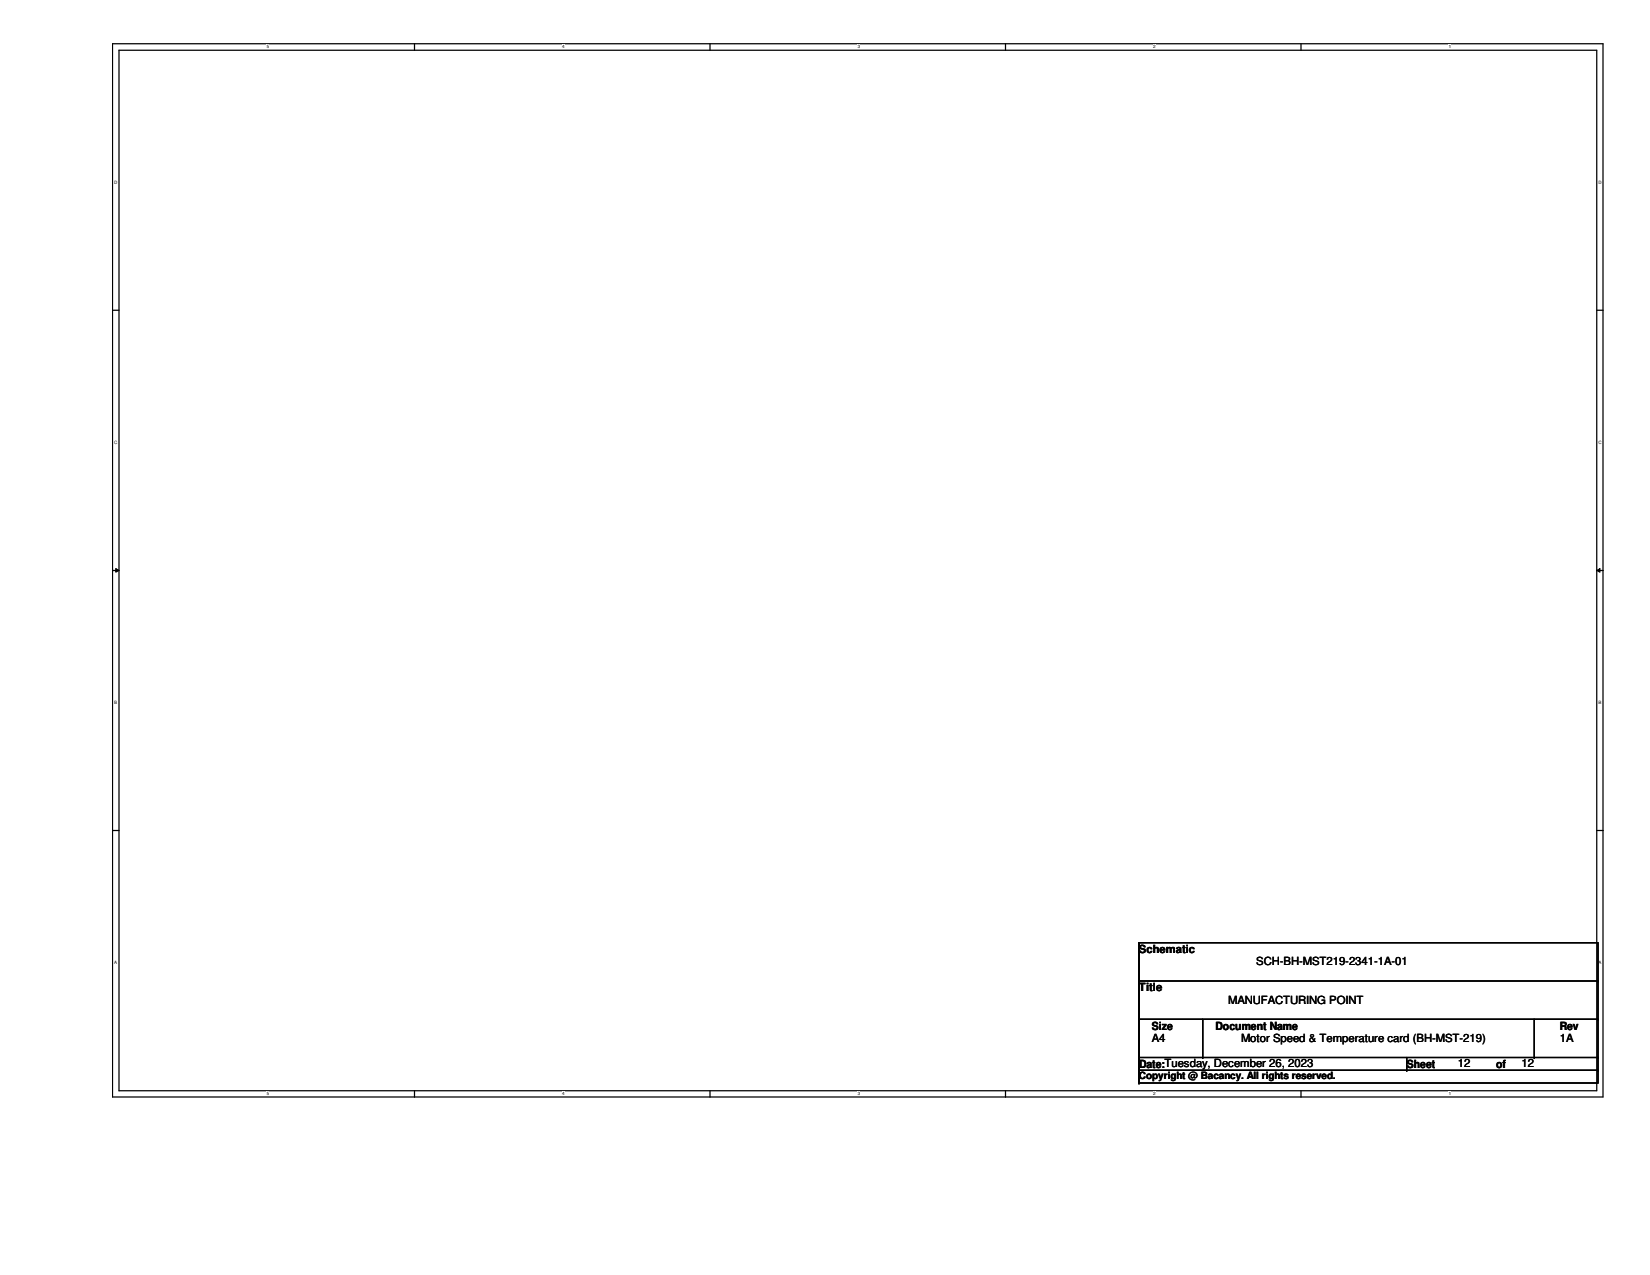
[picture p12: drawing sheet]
<svg xmlns="http://www.w3.org/2000/svg" width="279mm" height="216mm" viewBox="0 0 279 216" stroke-linecap="round" stroke-linejoin="round" font-family="sans-serif">
<defs><g id="words">
<g font-size="1.9">
<text x="192.9" y="161.4">Schematic</text>
<text x="192.9" y="167.9">Title</text>
<text x="212.7" y="163.5">SCH-BH-MST219-2341-1A-01</text>
<text x="208" y="170">MANUFACTURING POINT</text>
<text x="195" y="174.4">Size</text>
<text x="195" y="176.4">A4</text>
<text x="205.8" y="174.4">Document Name</text>
<text x="210.1" y="176.4">Motor Speed &amp; Temperature card (BH-MST-219)</text>
<text x="264.1" y="174.4">Rev</text>
<text x="264.1" y="176.4">1A</text>
<text x="192.9" y="180.8">Date:Tuesday, December 26, 2023</text>
<text x="238.2" y="180.8">Sheet</text>
<text x="246.8" y="180.8">12</text>
<text x="253.3" y="180.8">of</text>
<text x="257.6" y="180.8">12</text>
</g>
<text font-size="1.7" x="192.9" y="182.8">Copyright @ Bacancy. All rights reserved.</text>
<g font-size=".8">
<text x="45.2" y="8.2">5</text>
<text x="95.2" y="8.2">4</text>
<text x="145.2" y="8.2">3</text>
<text x="195.3" y="8.2">2</text>
<text x="245.3" y="8.2">1</text>
<text x="19.3" y="31.2">D</text>
<text x="270.7" y="31.2">D</text>
<text x="19.3" y="75.2">C</text>
<text x="270.7" y="75.2">C</text>
<text x="19.3" y="119.3">B</text>
<text x="270.7" y="119.3">B</text>
<text x="19.3" y="163.3">A</text>
<text x="270.7" y="163.3">A</text>
<text x="45.2" y="185.5">5</text>
<text x="95.2" y="185.5">4</text>
<text x="145.2" y="185.5">3</text>
<text x="195.3" y="185.5">2</text>
<text x="245.3" y="185.5">1</text>
</g>
</g></defs>
<path d="M19.1 7.4h252.3v178.4h-252.3zM20.2 8.5h250.2v176.2h-250.2z" fill="none" stroke="#000" stroke-width=".21"/>
<g fill="#fff">
<path d="M45.2 7.5h.4v.8h-.4z"/>
<path d="M45.2 184.8h.4v.8h-.4z"/>
</g>
<path d="M70.2 7.4v1.1M70.2 184.7v1.1" fill="none" stroke="#000" stroke-width=".21"/>
<g fill="#fff">
<path d="M95.2 7.5h.4v.8h-.4z"/>
<path d="M95.2 184.8h.4v.8h-.4z"/>
</g>
<path d="M120.2 7.4v1.1M120.2 184.7v1.1" fill="none" stroke="#000" stroke-width=".21"/>
<g fill="#fff">
<path d="M145.2 7.5h.4v.8h-.4z"/>
<path d="M145.2 184.8h.4v.8h-.4z"/>
</g>
<path d="M170.3 7.4v1.1M170.3 184.7v1.1" fill="none" stroke="#000" stroke-width=".21"/>
<g fill="#fff">
<path d="M195.3 7.5h.4v.8h-.4z"/>
<path d="M195.3 184.8h.4v.8h-.4z"/>
</g>
<path d="M220.3 7.4v1.1M220.3 184.7v1.1" fill="none" stroke="#000" stroke-width=".21"/>
<g fill="#fff">
<path d="M245.3 7.5h.4v.8h-.4z"/>
<path d="M245.3 184.8h.4v.8h-.4z"/>
<path d="M19.3 30.5h.6v.8h-.6z"/>
<path d="M270.7 30.5h.5v.8h-.5z"/>
<path d="M19.3 74.5h.6v.9h-.6z"/>
<path d="M270.7 74.5h.5v.9h-.5z"/>
</g>
<path d="M19.1 52.5h1.1M270.4 52.5h1.1" fill="none" stroke="#000" stroke-width=".21"/>
<g fill="#fff">
<path d="M19.3 118.6h.5v.8h-.5z"/>
<path d="M270.7 118.6h.4v.8h-.4z"/>
</g>
<path d="M19.1 96.6h1.1M270.4 96.6h1.1" fill="none" stroke="#000" stroke-width=".21"/>
<path d="M19.6 96.3l.6 .3-.6 .3zM270.4 96.6l.5-.3v.6z" fill="#000"/>
<path d="M19.6 96.3l.6 .3-.6 .3zM270.4 96.6l.5-.3v.6z" fill="none" stroke="#000" stroke-width=".17"/>
<g fill="#fff">
<path d="M19.3 162.6h.5v.8h-.5z"/>
<path d="M270.7 162.6h.4v.8h-.4z"/>
</g>
<g fill="none" stroke="#000" stroke-width=".21">
<path d="M19.1 140.6h1.1M192.9 159.6h77.7v23.8h-77.7zM192.9 159.6v23.8M270.4 140.6h1.1M192.9 166.1h77.7M192.9 179.1h77.7M192.9 172.6h77.7M203.7 179.1h.1M203.7 172.6v6.5M238.2 179.1v2.1M259.8 179.1h.1M259.8 172.6v6.5"/>
<path d="M270.6 166.1h.1M270.6 179.1h.1M270.6 172.6h.1M192.9 183.4h.1M192.9 181.2h77.7M238.2 181.2h.1M270.6 181.2h.1"/>
</g>
<use href="#words"/>
</svg>
